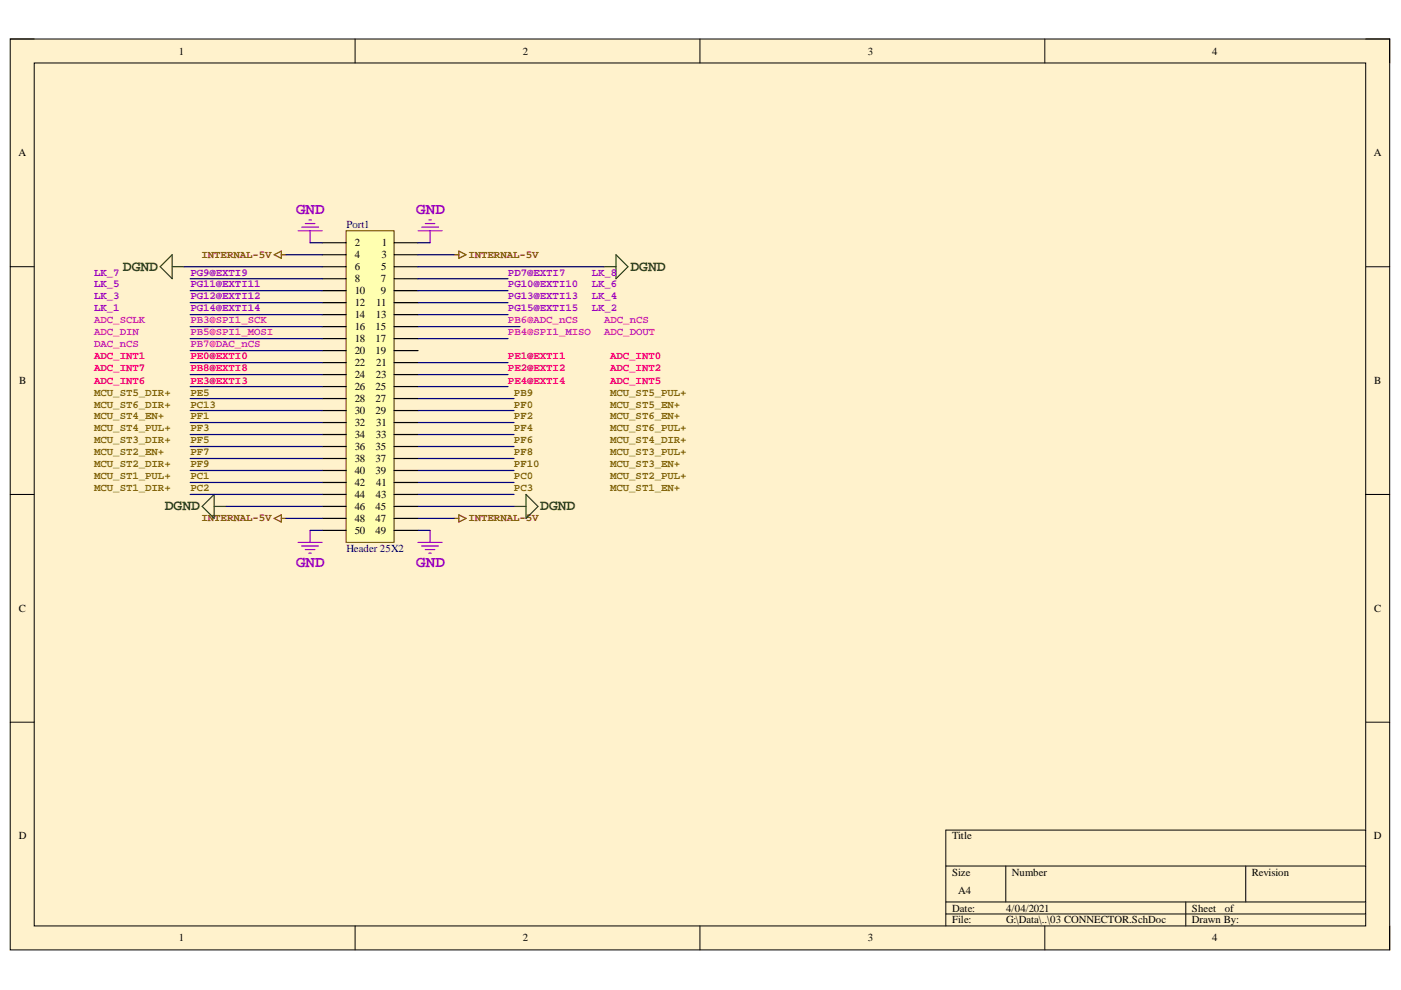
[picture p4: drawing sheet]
<svg xmlns="http://www.w3.org/2000/svg" width="297mm" height="210mm" viewBox="0 0 297 210" stroke-linecap="round" stroke-linejoin="round" font-family="sans-serif">
<defs><g id="words">
<g font-size="3.4" fill="#90f">
<text x="62.8" y="45.4">GND</text>
<text x="88.2" y="45.4">GND</text>
<text x="62.8" y="120.3">GND</text>
<text x="88.2" y="120.3">GND</text>
</g>
<g font-size="3.1" fill="#274e13">
<text x="26.1" y="57.4">DGND</text>
<text x="133.7" y="57.4">DGND</text>
<text x="34.9" y="108.2">DGND</text>
<text x="114.6" y="108.2">DGND</text>
</g>
<g font-size="2.3">
<text x="37.9" y="11.6">1</text>
<text x="110.8" y="11.6">2</text>
<text x="184" y="11.6">3</text>
<text x="257" y="11.6">4</text>
<text x="3.9" y="33.1">A</text>
<text x="291.3" y="33.1">A</text>
<text x="75.2" y="52.2">2</text>
<text x="81" y="52.2">1</text>
<text x="75.2" y="54.8">4</text>
<text x="75.2" y="57.3">6</text>
<text x="75.2" y="59.9">8</text>
<text x="80.7" y="59.9">7</text>
<text x="80.8" y="57.3">5</text>
<text x="80.9" y="54.8">3</text>
<text x="75.2" y="62.4">10</text>
<text x="75.2" y="64.9">12</text>
<text x="79.8" y="64.9">11</text>
<text x="80.7" y="62.4">9</text>
<text x="75.2" y="67.5">14</text>
<text x="75.2" y="70">16</text>
<text x="79.6" y="70">15</text>
<text x="79.7" y="67.5">13</text>
<text x="75.2" y="72.5">18</text>
<text x="75.2" y="75.1">20</text>
<text x="75.2" y="77.6">22</text>
<text x="79.6" y="72.5">17</text>
<text x="79.6" y="75.1">19</text>
<text x="79.8" y="77.6">21</text>
<text x="4.1" y="81.4">B</text>
<text x="75.2" y="80.1">24</text>
<text x="75.2" y="82.7">26</text>
<text x="79.6" y="82.7">25</text>
<text x="79.7" y="80.1">23</text>
<text x="291.4" y="81.4">B</text>
<text x="75.2" y="85.2">28</text>
<text x="75.2" y="87.8">30</text>
<text x="79.6" y="85.2">27</text>
<text x="79.6" y="87.8">29</text>
<text x="75.2" y="90.3">32</text>
<text x="75.2" y="92.9">34</text>
<text x="75.2" y="95.4">36</text>
<text x="79.6" y="95.4">35</text>
<text x="79.7" y="92.9">33</text>
<text x="79.8" y="90.3">31</text>
<text x="75.2" y="98">38</text>
<text x="75.2" y="100.5">40</text>
<text x="79.6" y="98">37</text>
<text x="79.6" y="100.5">39</text>
<text x="75.2" y="103.1">42</text>
<text x="75.2" y="105.6">44</text>
<text x="79.7" y="105.6">43</text>
<text x="79.8" y="103.1">41</text>
<text x="75.2" y="108.1">46</text>
<text x="75.2" y="110.7">48</text>
<text x="75.2" y="113.2">50</text>
<text x="79.6" y="108.1">45</text>
<text x="79.6" y="110.7">47</text>
<text x="79.6" y="113.2">49</text>
<text x="4" y="129.7">C</text>
<text x="291.4" y="129.7">C</text>
<text x="4" y="178">D</text>
<text x="201.9" y="178">Title</text>
<text x="291.3" y="178">D</text>
<text x="201.9" y="185.7">Size</text>
<text x="214.6" y="185.7">Number</text>
<text x="265.4" y="185.7">Revision</text>
<text x="203.1" y="189.5">A4</text>
<text x="201.9" y="193.3">Date:</text>
<text x="201.9" y="195.8">File:</text>
<text x="213.3" y="193.3">4/04/2021</text>
<text x="213.3" y="195.8">G:\Data\..\03 CONNECTOR.SchDoc</text>
<text x="252.7" y="193.3">Sheet</text>
<text x="252.7" y="195.8">Drawn By:</text>
<text x="259.7" y="193.3">of</text>
<text x="37.9" y="199.6">1</text>
<text x="110.8" y="199.6">2</text>
<text x="184" y="199.6">3</text>
<text x="257" y="199.6">4</text>
</g>
<g font-size="2.3" fill="#000080">
<text x="73.4" y="48.4">Port1</text>
<text x="73.4" y="117">Header 25X2</text>
</g>
<g font-size="2.3" fill="#90f">
<text x="20" y="58.4">LK_7</text>
<text x="40.4" y="58.4">PG9@EXTI9</text>
<text x="107.7" y="58.4">PD7@EXTI7</text>
<text x="125.5" y="58.4">LK_8</text>
<text x="20" y="61">LK_5</text>
<text x="20" y="63.5">LK_3</text>
<text x="40.4" y="61">PG11@EXTI11</text>
<text x="40.4" y="63.5">PG12@EXTI12</text>
<text x="107.7" y="63.5">PG13@EXTI13</text>
<text x="107.7" y="61">PG10@EXTI10</text>
<text x="125.5" y="63.5">LK_4</text>
<text x="125.5" y="61">LK_6</text>
<text x="20" y="66">LK_1</text>
<text x="40.4" y="66">PG14@EXTI14</text>
<text x="107.7" y="66">PG15@EXTI15</text>
<text x="125.5" y="66">LK_2</text>
</g>
<g font-size="2.3" fill="#980000">
<text x="42.7" y="54.6">INTERNAL-5V</text>
<text x="99.3" y="54.6">INTERNAL-5V</text>
<text x="42.7" y="110.5">INTERNAL-5V</text>
<text x="99.3" y="110.5">INTERNAL-5V</text>
</g>
<g font-size="2.3" fill="#f0f">
<text x="20" y="68.6">ADC_SCLK</text>
<text x="20" y="71.1">ADC_DIN</text>
<text x="40.4" y="68.6">PB3@SPI1_SCK</text>
<text x="40.4" y="71.1">PB5@SPI1_MOSI</text>
<text x="107.7" y="71.1">PB4@SPI1_MISO</text>
<text x="107.7" y="68.6">PB6@ADC_nCS</text>
<text x="128.1" y="71.1">ADC_DOUT</text>
<text x="128.1" y="68.6">ADC_nCS</text>
<text x="20" y="73.6">DAC_nCS</text>
<text x="40.4" y="73.6">PB7@DAC_nCS</text>
</g>
<g font-size="2.3" fill="#f00">
<text x="20" y="76.2">ADC_INT1</text>
<text x="40.4" y="76.2">PE0@EXTI0</text>
<text x="107.7" y="76.2">PE1@EXTI1</text>
<text x="129.4" y="76.2">ADC_INT0</text>
<text x="20" y="81.3">ADC_INT6</text>
<text x="20" y="78.7">ADC_INT7</text>
<text x="40.4" y="81.3">PE3@EXTI3</text>
<text x="40.4" y="78.7">PB8@EXTI8</text>
<text x="107.7" y="78.7">PE2@EXTI2</text>
<text x="107.7" y="81.3">PE4@EXTI4</text>
<text x="129.4" y="81.3">ADC_INT5</text>
<text x="129.4" y="78.7">ADC_INT2</text>
</g>
<g font-size="2.3" fill="#7f6000">
<text x="20" y="83.9">MCU_ST5_DIR+</text>
<text x="40.4" y="83.9">PE5</text>
<text x="109" y="83.9">PB9</text>
<text x="129.4" y="83.9">MCU_ST5_PUL+</text>
<text x="20" y="86.4">MCU_ST6_DIR+</text>
<text x="20" y="88.9">MCU_ST4_EN+</text>
<text x="40.4" y="86.4">PC13</text>
<text x="40.4" y="88.9">PF1</text>
<text x="109" y="86.4">PF0</text>
<text x="109" y="88.9">PF2</text>
<text x="129.4" y="86.4">MCU_ST5_EN+</text>
<text x="129.4" y="88.9">MCU_ST6_EN+</text>
<text x="20" y="91.5">MCU_ST4_PUL+</text>
<text x="20" y="94">MCU_ST3_DIR+</text>
<text x="40.4" y="91.5">PF3</text>
<text x="40.4" y="94">PF5</text>
<text x="109" y="91.5">PF4</text>
<text x="109" y="94">PF6</text>
<text x="129.4" y="91.5">MCU_ST6_PUL+</text>
<text x="129.4" y="94">MCU_ST4_DIR+</text>
<text x="20" y="101.6">MCU_ST1_PUL+</text>
<text x="20" y="99.1">MCU_ST2_DIR+</text>
<text x="20" y="96.5">MCU_ST2_EN+</text>
<text x="40.4" y="101.6">PC1</text>
<text x="40.4" y="96.5">PF7</text>
<text x="40.4" y="99.1">PF9</text>
<text x="109" y="101.6">PC0</text>
<text x="109" y="96.5">PF8</text>
<text x="109" y="99.1">PF10</text>
<text x="129.4" y="101.6">MCU_ST2_PUL+</text>
<text x="129.4" y="99.1">MCU_ST3_EN+</text>
<text x="129.4" y="96.5">MCU_ST3_PUL+</text>
<text x="20" y="104.2">MCU_ST1_DIR+</text>
<text x="40.4" y="104.2">PC2</text>
<text x="109" y="104.2">PC3</text>
<text x="129.4" y="104.2">MCU_ST1_EN+</text>
</g>
</g></defs>
<path d="M2.2 8.3h292.4v193.1h-292.4z" fill-rule="evenodd" fill="#fff2cc"/>
<path d="M2.2 8.3h292.4v193.1h-292.4z" fill="none" stroke="#000" stroke-width=".21"/>
<path d="M7.3 13.4h282.3v182.9h-282.3z" fill-rule="evenodd" fill="#fff2cc"/>
<g fill="none" stroke="#000" stroke-width=".21">
<path d="M2.2 8.3h5.1M7.3 13.4h282.3v182.9h-282.3zM75.3 8.3v5M148.4 8.3v5M221.5 8.3v5.1M289.6 8.3h5v5.1M2.2 56.6h5.1M289.6 56.6h5M2.2 104.8h5.1M289.6 104.8h5M2.2 153.1h5.1M289.6 153.1h5"/>
<path d="M289.6 176h-89.1v20.3M75.3 196.3v5.1M148.4 196.3v5.1M200.5 183.6h89.1M200.5 191.2h89.1M200.5 193.8h89.1M213.3 183.6v7.6M221.5 196.3v5.1M251.4 191.2v5.1M264.1 183.6v7.6M294.6 196.3v5.1"/>
</g>
<g fill="none" stroke="#90f" stroke-width=".25">
<path d="M63.2 48.9h5.1M64 48.2h3.5M64.7 47.4h2.1M65.5 46.6h.5M65.7 48.9v2.6M88.6 48.9h5.1M89.4 48.2h3.6M90.2 47.4h2M90.9 46.6h.5M91.2 48.9v2.6M63.2 115h5.1M64 115.8h3.5"/>
<path d="M64.7 116.5h2.1M65.5 117.3h.5M65.7 112.5v2.5M88.6 115h5.1M89.4 115.8h3.6M90.2 116.5h2M90.9 117.3h.5M91.2 112.5v2.5"/>
</g>
<path d="M58.1 54l1.5-.8v1.6zM59.6 54h1.1M96.3 54h1M97.3 53.2l1.5 .8-1.5 .8zM58.1 109.9l1.5-.7v1.5zM59.6 109.9h1.1M96.3 109.9h1M97.3 109.2l1.5 .7-1.5 .8z" fill="none" stroke="#980000" stroke-width=".25"/>
<path d="M34 56.6l2.5-2.6v5.1zM36.5 56.6h2.5M128.1 56.6h2.5M130.6 54l2.5 2.6-2.5 2.5zM42.9 107.4l2.5-2.6v5.1zM45.4 107.4h2.5M109 107.4h2.5M111.5 104.8l2.6 2.6-2.6 2.5z" fill="none" stroke="#274e13" stroke-width=".25"/>
<path d="M73.4 48.9h10.1v66.1h-10.1z" fill-rule="evenodd" fill="#ffffb0"/>
<path d="M73.4 48.9h10.1v66.1h-10.1z" fill="none" stroke="#800000" stroke-width=".21"/>
<g fill="none" stroke="#000" stroke-width=".25">
<path d="M68.3 51.5h5.1M68.3 54h5.1M68.3 56.6h5.1M68.3 59.1h5.1M83.5 51.5h5.1M83.5 54h5.1M83.5 56.6h5.1M83.5 59.1h5.1M68.3 61.6h5.1M68.3 64.2h5.1M68.3 66.7h5.1M68.3 69.3h5.1"/>
<path d="M68.3 71.8h5.1M68.3 74.3h5.1M68.3 76.9h5.1M68.3 79.4h5.1M83.5 61.6h5.1M83.5 64.2h5.1M83.5 66.7h5.1M83.5 69.3h5.1M83.5 71.8h5.1M83.5 74.3h5.1M83.5 76.9h5.1M83.5 79.4h5.1"/>
<path d="M68.3 82h5.1M68.3 84.5h5.1M68.3 87h5.1M68.3 89.6h5.1M68.3 92.1h5.1M68.3 94.7h5.1M68.3 97.2h5.1M68.3 99.8h5.1M83.5 82h5.1M83.5 84.5h5.1M83.5 87h5.1M83.5 89.6h5.1"/>
<path d="M83.5 92.1h5.1M83.5 94.7h5.1M83.5 97.2h5.1M83.5 99.8h5.1M68.3 102.3h5.1M68.3 104.8h5.1M68.3 107.4h5.1M68.3 109.9h5.1M68.3 112.5h5.1M83.5 102.3h5.1M83.5 104.8h5.1M83.5 107.4h5.1"/>
<path d="M83.5 109.9h5.1M83.5 112.5h5.1"/>
</g>
<g fill="none" stroke="#000080" stroke-width=".25">
<path d="M39 56.6h29.3M40.3 59.1h28M60.7 54h7.6M65.7 51.5h2.6M88.6 51.5h2.6M88.6 56.6h39.5M88.6 59.1h19.1M88.6 54h7.7M40.3 79.4h28M40.3 76.9h28M40.3 74.3h28M40.3 71.8h28"/>
<path d="M40.3 69.3h28M40.3 66.7h28M40.3 64.2h28M40.3 61.6h28M88.6 79.4h19.1M88.6 76.9h19.1M88.6 71.8h19.1M88.6 69.3h21.7M88.6 66.7h19.1M88.6 64.2h19.1M88.6 61.6h19.1M40.3 99.8h28"/>
<path d="M40.3 97.2h28M40.3 94.7h28M40.3 92.1h28M40.3 89.6h28M40.3 87h28M40.3 84.5h28M40.3 82h28M88.6 99.8h20.4M88.6 97.2h20.4M88.6 94.7h20.4M88.6 92.1h20.4M88.6 89.6h20.4"/>
<path d="M88.6 87h20.4M88.6 84.5h20.4M88.6 82h19.1M40.3 104.8h28M40.3 102.3h28M47.9 107.4h20.4M60.7 109.9h7.6M65.7 112.5h2.6M88.6 104.8h20.4M88.6 102.3h20.4M88.6 107.4h20.4M88.6 109.9h7.7"/>
<path d="M88.6 112.5h2.6"/>
</g>
<use href="#words"/>
</svg>
